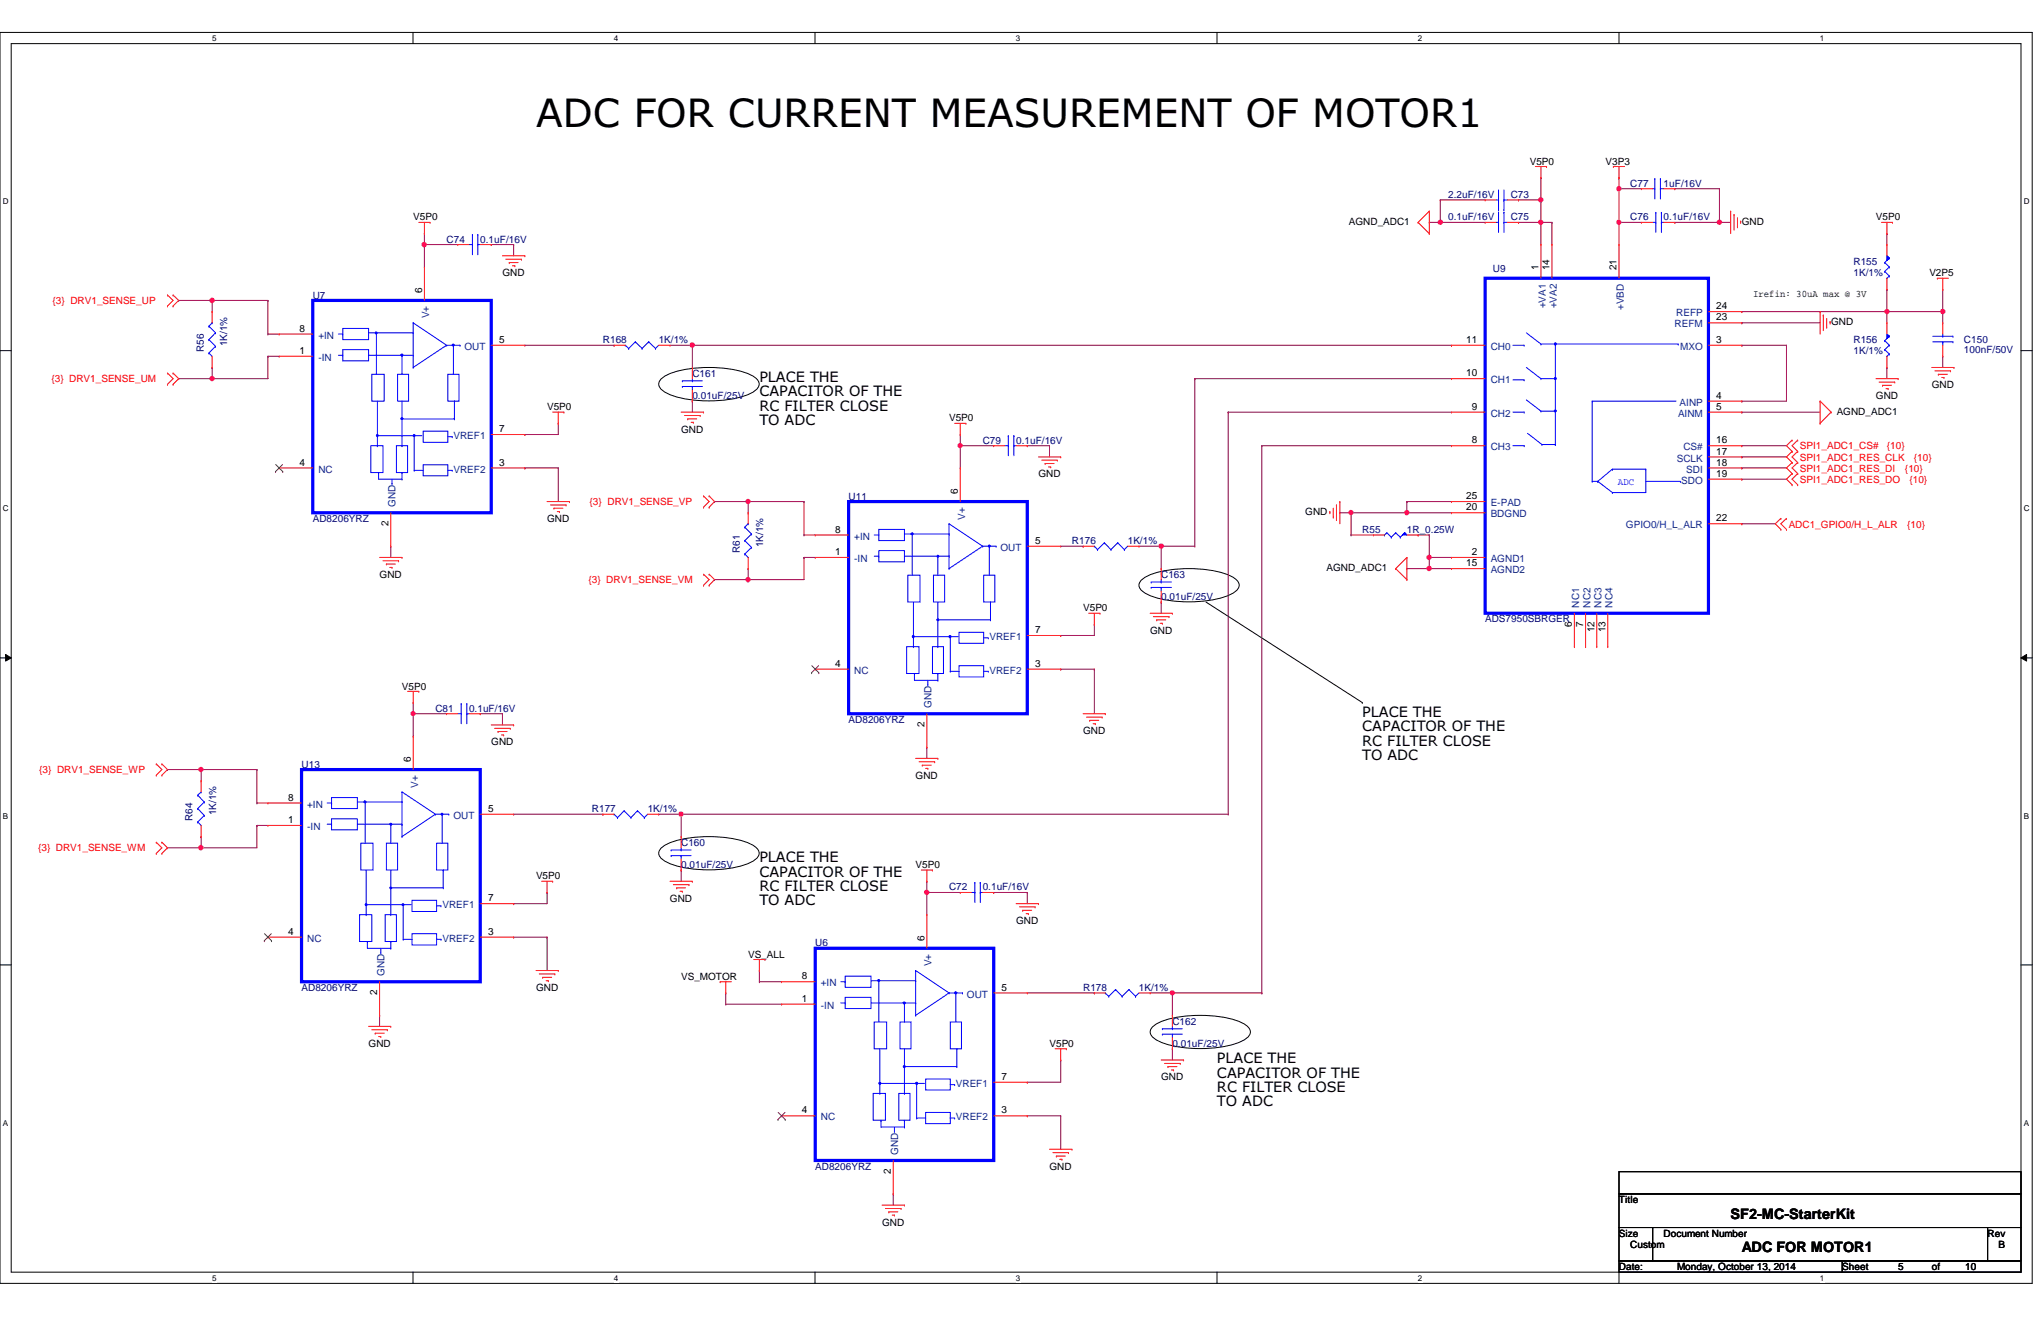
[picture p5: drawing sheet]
<svg xmlns="http://www.w3.org/2000/svg" width="432mm" height="279mm" viewBox="0 0 432 279" stroke-linecap="round" stroke-linejoin="round" font-family="sans-serif">
<defs><g id="words">
<text font-size="8.3" x="113.4" y="27">ADC FOR CURRENT MEASUREMENT OF MOTOR1</text>
<g font-size="3">
<text x="160.7" y="80.8">PLACE THE</text>
<text x="160.7" y="83.8">CAPACITOR OF THE</text>
<text x="160.7" y="86.9">RC FILTER CLOSE</text>
<text x="160.7" y="89.9">TO ADC</text>
<text x="288.2" y="151.6">PLACE THE</text>
<text x="288.2" y="154.7">CAPACITOR OF THE</text>
<text x="288.2" y="157.7">RC FILTER CLOSE</text>
<text x="288.2" y="160.8">TO ADC</text>
<text x="160.7" y="182.4">PLACE THE</text>
<text x="160.7" y="185.4">CAPACITOR OF THE</text>
<text x="160.7" y="188.5">RC FILTER CLOSE</text>
<text x="160.7" y="191.5">TO ADC</text>
<text x="257.5" y="224.9">PLACE THE</text>
<text x="257.5" y="227.9">CAPACITOR OF THE</text>
<text x="257.5" y="231">RC FILTER CLOSE</text>
<text x="257.5" y="234">TO ADC</text>
<text x="366.1" y="257.7">SF2-MC-StarterKit</text>
<text x="368.5" y="264.8">ADC FOR MOTOR1</text>
</g>
<g font-size="2.1">
<text x="323.6" y="34.8">V5P0</text>
<text x="339.7" y="34.8">V3P3</text>
<text x="87.4" y="46.6">V5P0</text>
<text x="285.4" y="47.5">AGND_ADC1</text>
<text x="368.5" y="47.5">GND</text>
<text x="396.9" y="46.6">V5P0</text>
<text x="106.3" y="58.4">GND</text>
<text x="325.5" y="57.2" transform="rotate(-90 325.5 57.2)">1</text>
<text x="327.8" y="57.2" transform="rotate(-90 327.8 57.2)">14</text>
<text x="342" y="57.2" transform="rotate(-90 342 57.2)">21</text>
<text x="408.2" y="58.4">V2P5</text>
<text x="89.3" y="61.9" transform="rotate(-90 89.3 61.9)">6</text>
<text x="363.1" y="65.4">24</text>
<text x="370.9" y="62.9">Irefin: 30uA max @ 3V</text>
<text x="63.3" y="70.1">8</text>
<text x="363.1" y="67.8">23</text>
<text x="387.4" y="68.8">GND</text>
<text x="63.3" y="74.8">1</text>
<text x="105.6" y="72.5">5</text>
<text x="310.2" y="72.5">11</text>
<text x="363.1" y="72.5">3</text>
<text x="310.2" y="79.6">10</text>
<text x="408.7" y="82">GND</text>
<text x="115.7" y="86.8">V5P0</text>
<text x="200.8" y="89.1">V5P0</text>
<text x="311.4" y="86.7">9</text>
<text x="363.1" y="84.3">4</text>
<text x="363.1" y="86.7">5</text>
<text x="388.6" y="87.7">AGND_ADC1</text>
<text x="396.9" y="84.4">GND</text>
<text x="105.6" y="91.4">7</text>
<text x="144.1" y="91.5">GND</text>
<text x="311.4" y="93.8">8</text>
<text x="363.1" y="93.8">16</text>
<text x="63.3" y="98.5">4</text>
<text x="105.6" y="98.5">3</text>
<text x="219.7" y="100.9">GND</text>
<text x="363.1" y="96.1">17</text>
<text x="363.1" y="98.5">18</text>
<text x="363.1" y="100.8">19</text>
<text x="202.6" y="104.4" transform="rotate(-90 202.6 104.4)">6</text>
<text x="310.2" y="105.6">25</text>
<text x="310.2" y="107.9">20</text>
<text x="82.2" y="111.3" transform="rotate(-90 82.2 111.3)">2</text>
<text x="115.7" y="110.4">GND</text>
<text x="176.7" y="112.6">8</text>
<text x="276.1" y="109">GND</text>
<text x="363.1" y="110.3">22</text>
<text x="176.7" y="117.4">1</text>
<text x="219" y="115">5</text>
<text x="310.2" y="119.8">15</text>
<text x="311.4" y="117.4">2</text>
<text x="80.3" y="122.2">GND</text>
<text x="280.6" y="120.8">AGND_ADC1</text>
<text x="229.2" y="129.3">V5P0</text>
<text x="219" y="133.9">7</text>
<text x="243.3" y="134">GND</text>
<text x="332.6" y="132.5" transform="rotate(-90 332.6 132.5)">6</text>
<text x="334.9" y="132.5" transform="rotate(-90 334.9 132.5)">7</text>
<text x="337.3" y="133.7" transform="rotate(-90 337.3 133.7)">12</text>
<text x="339.6" y="133.7" transform="rotate(-90 339.6 133.7)">13</text>
<text x="176.7" y="141">4</text>
<text x="219" y="141">3</text>
<text x="85" y="145.8">V5P0</text>
<text x="195.6" y="153.8" transform="rotate(-90 195.6 153.8)">2</text>
<text x="229.2" y="155.3">GND</text>
<text x="86.9" y="161.1" transform="rotate(-90 86.9 161.1)">6</text>
<text x="103.9" y="157.6">GND</text>
<text x="193.7" y="164.7">GND</text>
<text x="61" y="169.3">8</text>
<text x="103.3" y="171.7">5</text>
<text x="61" y="174.1">1</text>
<text x="113.4" y="186">V5P0</text>
<text x="193.7" y="183.6">V5P0</text>
<text x="103.3" y="190.6">7</text>
<text x="141.7" y="190.7">GND</text>
<text x="61" y="197.7">4</text>
<text x="103.3" y="197.7">3</text>
<text x="215" y="195.4">GND</text>
<text x="158.3" y="202.5">VS_ALL</text>
<text x="195.6" y="198.9" transform="rotate(-90 195.6 198.9)">6</text>
<text x="113.4" y="209.6">GND</text>
<text x="144.1" y="207.2">VS_MOTOR</text>
<text x="169.6" y="207.1">8</text>
<text x="211.9" y="209.5">5</text>
<text x="79.8" y="210.5" transform="rotate(-90 79.8 210.5)">2</text>
<text x="169.6" y="211.9">1</text>
<text x="78" y="221.4">GND</text>
<text x="222" y="221.4">V5P0</text>
<text x="211.9" y="228.4">7</text>
<text x="245.7" y="228.5">GND</text>
<text x="169.6" y="235.5">4</text>
<text x="211.9" y="235.5">3</text>
<text x="188.5" y="248.3" transform="rotate(-90 188.5 248.3)">2</text>
<text x="222" y="247.4">GND</text>
<text x="342.5" y="254.5">Title</text>
<text x="186.6" y="259.2">GND</text>
<text x="342.5" y="261.6">Size</text>
<text x="344.9" y="263.9">Custom</text>
<text x="352" y="261.6">Document Number</text>
<text x="420.5" y="261.6">Rev</text>
<text x="422.8" y="263.9">B</text>
<text x="342.5" y="268.6">Date:</text>
<text x="354.8" y="268.6">Monday, October 13, 2014</text>
<text x="389.8" y="268.6">Sheet</text>
<text x="401.6" y="268.6">5</text>
<text x="408.7" y="268.6">of</text>
<text x="415.8" y="268.6">10</text>
</g>
<g font-size="2.1" fill="#000080">
<text x="306.4" y="41.9">2.2uF/16V</text>
<text x="319.6" y="41.9">C73</text>
<text x="344.9" y="39.5">C77</text>
<text x="352" y="39.5">1uF/16V</text>
<text x="306.4" y="46.6">0.1uF/16V</text>
<text x="319.6" y="46.6">C75</text>
<text x="344.9" y="46.6">C76</text>
<text x="352" y="46.6">0.1uF/16V</text>
<text x="94.5" y="51.4">C74</text>
<text x="101.6" y="51.4">0.1uF/16V</text>
<text x="315.8" y="57.5">U9</text>
<text x="392.1" y="56">R155</text>
<text x="392.1" y="58.4">1K/1%</text>
<text x="66.2" y="63.2">U7</text>
<text x="43.1" y="74.4" transform="rotate(-90 43.1 74.4)">R56</text>
<text x="48" y="73.2" transform="rotate(-90 48 73.2)">1K/1%</text>
<text x="127.6" y="72.6">R168</text>
<text x="139.4" y="72.6">1K/1%</text>
<text x="392.1" y="72.6">R156</text>
<text x="392.1" y="75">1K/1%</text>
<text x="415.5" y="72.6">C150</text>
<text x="415.5" y="74.7">100nF/50V</text>
<text x="146.5" y="79.7">C161</text>
<text x="146.5" y="84.4">0.01uF/25V</text>
<text x="207.9" y="93.9">C79</text>
<text x="215" y="93.9">0.1uF/16V</text>
<text x="179.5" y="105.7">U11</text>
<text x="66.2" y="110.4">AD8206YRZ</text>
<text x="288.2" y="112.7">R55</text>
<text x="297.6" y="112.7">1R_0.25W</text>
<text x="156.5" y="116.9" transform="rotate(-90 156.5 116.9)">R61</text>
<text x="161.5" y="115.8" transform="rotate(-90 161.5 115.8)">1K/1%</text>
<text x="226.8" y="115.1">R176</text>
<text x="238.6" y="115.1">1K/1%</text>
<text x="245.7" y="122.2">C163</text>
<text x="245.7" y="126.9">0.01uF/25V</text>
<text x="314.2" y="131.7">ADS7950SBRGER</text>
<text x="92.1" y="150.5">C81</text>
<text x="99.2" y="150.5">0.1uF/16V</text>
<text x="179.5" y="152.9">AD8206YRZ</text>
<text x="63.8" y="162.3">U13</text>
<text x="40.7" y="173.7" transform="rotate(-90 40.7 173.7)">R64</text>
<text x="45.7" y="172.5" transform="rotate(-90 45.7 172.5)">1K/1%</text>
<text x="125.2" y="171.8">R177</text>
<text x="137" y="171.8">1K/1%</text>
<text x="144.1" y="178.9">C160</text>
<text x="144.1" y="183.6">0.01uF/25V</text>
<text x="200.8" y="188.3">C72</text>
<text x="207.9" y="188.3">0.1uF/16V</text>
<text x="172.5" y="200.2">U6</text>
<text x="63.8" y="209.6">AD8206YRZ</text>
<text x="229.2" y="209.6">R178</text>
<text x="241" y="209.6">1K/1%</text>
<text x="248" y="216.7">C162</text>
<text x="248" y="221.4">0.01uF/25V</text>
<text x="172.5" y="247.4">AD8206YRZ</text>
</g>
<g font-size="2.1" fill="#f00">
<text x="11.1" y="64.3">{3} DRV1_SENSE_UP</text>
<text x="10.9" y="80.9">{3} DRV1_SENSE_UM</text>
<text x="380.8" y="95">SPI1_ADC1_CS#</text>
<text x="399.2" y="95">{10}</text>
<text x="380.8" y="97.4">SPI1_ADC1_RES_CLK</text>
<text x="380.8" y="99.8">SPI1_ADC1_RES_DI</text>
<text x="403" y="99.8">{10}</text>
<text x="404.9" y="97.4">{10}</text>
<text x="124.7" y="106.8">{3} DRV1_SENSE_VP</text>
<text x="380.8" y="102.1">SPI1_ADC1_RES_DO</text>
<text x="403.9" y="102.1">{10}</text>
<text x="378.4" y="111.6">ADC1_GPIO0/H_L_ALR</text>
<text x="403.5" y="111.6">{10}</text>
<text x="124.5" y="123.4">{3} DRV1_SENSE_VM</text>
<text x="8.3" y="163.5">{3} DRV1_SENSE_WP</text>
<text x="8" y="180.1">{3} DRV1_SENSE_WM</text>
</g>
<g font-size="2.1" fill="#004080">
<text x="327" y="65.2" transform="rotate(-90 327 65.2)">+VA1</text>
<text x="329.4" y="65.2" transform="rotate(-90 329.4 65.2)">+VA2</text>
<text x="343.5" y="65.6" transform="rotate(-90 343.5 65.6)">+VBD</text>
<text x="67.4" y="71.6">+IN</text>
<text x="90.8" y="67.4" transform="rotate(-90 90.8 67.4)">V+</text>
<text x="354.3" y="69.3">REFM</text>
<text x="354.6" y="66.9">REFP</text>
<text x="67.4" y="76.3">-IN</text>
<text x="98.3" y="74">OUT</text>
<text x="315.4" y="74">CH0</text>
<text x="355.5" y="74">MXO</text>
<text x="315.4" y="81.1">CH1</text>
<text x="315.4" y="88.1">CH2</text>
<text x="355" y="88.1">AINM</text>
<text x="355.3" y="85.8">AINP</text>
<text x="95.9" y="92.9">VREF1</text>
<text x="315.4" y="95.2">CH3</text>
<text x="356.2" y="95.2">CS#</text>
<text x="67.4" y="99.9">NC</text>
<text x="95.9" y="99.9">VREF2</text>
<text x="354.8" y="97.6">SCLK</text>
<text x="356.7" y="99.9">SDI</text>
<text x="83.7" y="107.3" transform="rotate(-90 83.7 107.3)">GND</text>
<text x="315.4" y="107.1">E-PAD</text>
<text x="355.7" y="102.3">SDO</text>
<text x="204.2" y="109.9" transform="rotate(-90 204.2 109.9)">V+</text>
<text x="315.4" y="109.4">BDGND</text>
<text x="344" y="111.8">GPIO0/H_L_ALR</text>
<text x="180.7" y="114.1">+IN</text>
<text x="180.7" y="118.9">-IN</text>
<text x="211.7" y="116.5">OUT</text>
<text x="315.4" y="118.9">AGND1</text>
<text x="315.4" y="121.2">AGND2</text>
<text x="334.1" y="128.5" transform="rotate(-90 334.1 128.5)">NC1</text>
<text x="336.5" y="128.5" transform="rotate(-90 336.5 128.5)">NC2</text>
<text x="338.8" y="128.5" transform="rotate(-90 338.8 128.5)">NC3</text>
<text x="341.2" y="128.5" transform="rotate(-90 341.2 128.5)">NC4</text>
<text x="209.3" y="135.4">VREF1</text>
<text x="180.7" y="142.5">NC</text>
<text x="209.3" y="142.5">VREF2</text>
<text x="197.1" y="149.8" transform="rotate(-90 197.1 149.8)">GND</text>
<text x="88.4" y="166.6" transform="rotate(-90 88.4 166.6)">V+</text>
<text x="65" y="170.8">+IN</text>
<text x="95.9" y="173.2">OUT</text>
<text x="65" y="175.6">-IN</text>
<text x="93.6" y="192.1">VREF1</text>
<text x="65" y="199.2">NC</text>
<text x="93.6" y="199.2">VREF2</text>
<text x="81.3" y="206.5" transform="rotate(-90 81.3 206.5)">GND</text>
<text x="173.7" y="208.6">+IN</text>
<text x="197.1" y="204.4" transform="rotate(-90 197.1 204.4)">V+</text>
<text x="173.7" y="213.4">-IN</text>
<text x="204.6" y="211">OUT</text>
<text x="202.2" y="229.9">VREF1</text>
<text x="173.7" y="237">NC</text>
<text x="202.2" y="237">VREF2</text>
<text x="190" y="244.3" transform="rotate(-90 190 244.3)">GND</text>
</g>
<text font-size="2.1" fill="#00f" x="342.3" y="102.5">ADC</text>
<g font-size="1.7">
<text x="44.9" y="8.6">5</text>
<text x="129.9" y="8.6">4</text>
<text x="214.9" y="8.6">3</text>
<text x="300" y="8.6">2</text>
<text x="385" y="8.6">1</text>
<text x=".6" y="43.2">D</text>
<text x="428.2" y="43.2">D</text>
<text x=".6" y="108.2">C</text>
<text x="428.2" y="108.2">C</text>
<text x=".6" y="173.1">B</text>
<text x="428.2" y="173.1">B</text>
<text x=".6" y="238.1">A</text>
<text x="428.2" y="238.1">A</text>
<text x="44.9" y="270.8">5</text>
<text x="129.9" y="270.8">4</text>
<text x="214.9" y="270.8">3</text>
<text x="300" y="270.8">2</text>
<text x="385" y="270.8">1</text>
</g>
</g></defs>
<path d="M0 6.9h429.9v264.5h-429.9zM2.4 9.2h425.2v259.9h-425.2z" fill="none" stroke="#000" stroke-width=".21"/>
<g fill="#fff">
<path d="M44.9 7.1h.9v1.9h-.9z"/>
<path d="M44.9 269.3h.9v1.9h-.9z"/>
</g>
<path d="M87.4 6.9v2.3M87.4 269.1v2.3" fill="none" stroke="#000" stroke-width=".21"/>
<g fill="#fff">
<path d="M129.9 7.1h.9v1.9h-.9z"/>
<path d="M129.9 269.3h.9v1.9h-.9z"/>
</g>
<path d="M172.4 6.9v2.3M172.4 269.1v2.3" fill="none" stroke="#000" stroke-width=".21"/>
<g fill="#fff">
<path d="M214.9 7.1h1v1.9h-1z"/>
<path d="M214.9 269.3h1v1.9h-1z"/>
</g>
<path d="M257.5 6.9v2.3M257.5 269.1v2.3" fill="none" stroke="#000" stroke-width=".21"/>
<g fill="#fff">
<path d="M300 7.1h.9v1.9h-.9z"/>
<path d="M300 269.3h.9v1.9h-.9z"/>
</g>
<path d="M342.5 6.9v2.3M342.5 269.1v2.3" fill="none" stroke="#000" stroke-width=".21"/>
<g fill="#fff">
<path d="M385 7.1h1v1.9h-1z"/>
<path d="M385 269.3h1v1.9h-1z"/>
<path d="M.6 41.7h1.2v1.9h-1.2z"/>
<path d="M428.2 41.7h1.2v1.9h-1.2z"/>
<path d="M.6 106.6h1.2v1.9h-1.2z"/>
<path d="M428.2 106.6h1.2v1.9h-1.2z"/>
</g>
<path d="M0 74.2h2.4M427.6 74.2h2.3" fill="none" stroke="#000" stroke-width=".21"/>
<g fill="#fff">
<path d="M.6 171.6h1.1v1.9h-1.1z"/>
<path d="M428.2 171.6h1.1v1.9h-1.1z"/>
</g>
<path d="M0 139.1h2.4M1.2 138.4l1.2 .7-1.2 .7zM427.6 139.1l1.2-.7v1.4zM427.6 139.1h2.3" fill="none" stroke="#000" stroke-width=".21"/>
<path d="M1.2 138.4l1.2 .7-1.2 .7zM427.6 139.1l1.2-.7v1.4z" fill="#000"/>
<g fill="#fff">
<path d="M.6 236.6h1.1v1.9h-1.1z"/>
<path d="M428.2 236.6h1.1v1.9h-1.1z"/>
</g>
<path d="M139.8 80.2a10.4 10.4 0 0 1 5.7-2.2 25.6 25.6 0 0 1 13.4 1.3 2.17 2.17 0 0 1 1.6 2.5 6.9 6.9 0 0 1-4.7 2.4 26.1 26.1 0 0 1-14.7-1 2.18 2.18 0 0 1-1.6-2.5zM241.4 122.8a10.4 10.4 0 0 1 5.7-2.2 25.5 25.5 0 0 1 13.4 1.3 2.16 2.16 0 0 1 1.6 2.4 7 7 0 0 1-4.8 2.4 26.1 26.1 0 0 1-14.6-1 2.16 2.16 0 0 1-1.6-2.4zM255.1 127.3l33.1 21.3M288.2 148.6h.1M139.8 179.4a10.4 10.4 0 0 1 5.7-2.1 25.6 25.6 0 0 1 13.4 1.3 2.16 2.16 0 0 1 1.6 2.4 7 7 0 0 1-4.7 2.4 26.2 26.2 0 0 1-14.7-1 2.16 2.16 0 0 1-1.6-2.5zM0 204.1h2.4M243.8 217.3a10.4 10.4 0 0 1 5.7-2.2 25.5 25.5 0 0 1 13.3 1.3 2.16 2.16 0 0 1 1.6 2.4 7 7 0 0 1-4.7 2.4 26.1 26.1 0 0 1-14.7-1 2.16 2.16 0 0 1-1.6-2.5zM427.6 204.1h2.3" fill="none" stroke="#000" stroke-width=".21"/>
<path d="M196.1 188.8h.1M196.1 188.8v4.7" fill="none" stroke="#800040" stroke-width=".21"/>
<circle cx="196" cy="188.7" r=".46" fill="#f0f"/>
<circle cx="196" cy="188.7" r=".46" fill="none" stroke="#f0f" stroke-width=".21"/>
<g fill="none" stroke="#800040" stroke-width=".21">
<path d="M44.9 63.5h.1M44.9 63.5h11.8M196.1 188.8h.1M196.1 186.4h.1M196.1 188.8h7.1M196.1 186.4v2.4M210.2 188.8h.1M210.2 188.8h7.1M217.3 188.8h.1M217.3 188.8v2.3M217.3 228.9h.1M217.3 236h.1"/>
<path d="M217.3 228.9h7.1M217.3 236h7.1M224.4 236h.1M224.4 236v7.1M189 252.5h.1M189 252.5v2.4"/>
</g>
<circle cx="44.9" cy="63.5" r=".47" fill="#f0f"/>
<circle cx="44.9" cy="63.5" r=".47" fill="none" stroke="#f0f" stroke-width=".21"/>
<path d="M44.9 80.1h.1M44.9 80.1h11.8" fill="none" stroke="#800040" stroke-width=".21"/>
<circle cx="44.9" cy="80.1" r=".46" fill="#f0f"/>
<circle cx="44.9" cy="80.1" r=".46" fill="none" stroke="#f0f" stroke-width=".21"/>
<path d="M89.8 51.7h.1M89.8 51.7v4.8" fill="none" stroke="#800040" stroke-width=".21"/>
<circle cx="89.7" cy="51.7" r=".47" fill="#f0f"/>
<circle cx="89.7" cy="51.7" r=".47" fill="none" stroke="#f0f" stroke-width=".21"/>
<g fill="none" stroke="#800040" stroke-width=".21">
<path d="M89.8 51.7h.1M89.8 49.4h.1M89.8 51.7h7.1M89.8 49.4v2.3M103.9 51.7h.1M103.9 51.7h4.8M108.7 51.7h.1M108.7 51.7v2.4M37.8 63.5h.1M37.8 63.5h7.1M44.9 63.5h.1M44.9 77.7h.1"/>
<path d="M44.9 63.5v2.4M44.9 77.7v2.4h-7.1M56.7 75.4h.1M56.7 63.5h.1M56.7 70.7h.1M56.7 63.5v7.2M56.7 75.4v4.7M56.7 75.4h2.4M56.7 70.7h2.4M111 73h18.9M129.9 73h.1M37.8 80.1h.1"/>
<path d="M111 91.9h.1M111 99h.1M111 99h7.1M118.1 99h.1M118.1 89.5h.1M118.1 89.5v2.4h-7.1M118.1 99v7.1M82.7 115.5h.1M82.7 115.5v2.4M158.3 106.1h.1M158.3 106.1h11.8"/>
</g>
<circle cx="158.3" cy="106.1" r=".45" fill="#f0f"/>
<circle cx="158.3" cy="106.1" r=".45" fill="none" stroke="#f0f" stroke-width=".21"/>
<path d="M158.3 122.6h.1M158.3 122.6h11.8" fill="none" stroke="#800040" stroke-width=".21"/>
<circle cx="158.2" cy="122.6" r=".46" fill="#f0f"/>
<circle cx="158.2" cy="122.6" r=".46" fill="none" stroke="#f0f" stroke-width=".21"/>
<path d="M203.2 94.3h.1M203.2 91.9h.1M203.2 91.9v7.1M203.2 94.3h7" fill="none" stroke="#800040" stroke-width=".21"/>
<circle cx="203.1" cy="94.2" r=".45" fill="#f0f"/>
<circle cx="203.1" cy="94.2" r=".45" fill="none" stroke="#f0f" stroke-width=".21"/>
<g fill="none" stroke="#800040" stroke-width=".21">
<path d="M217.3 94.3h.1M217.3 94.3h4.7M222 94.3h.1M222 94.3v2.3M151.2 106.1h.1M151.2 106.1h7.1M158.3 106.1h.1M158.3 106.1v2.4M170.1 117.9h.1M170.1 106.1h.1M170.1 113.2h.1M170.1 106.1v7.1"/>
<path d="M170.1 117.9v4.7M170.1 117.9h2.4M170.1 113.2h2.4M151.2 122.6h.1M158.3 120.3h.1M158.3 120.3v2.3h-7.1M224.4 134.4h.1M231.5 132.1h.1M231.5 132.1v2.3h-7.1M196.1 158h.1M196.1 158v2.4M224.4 141.5h.1"/>
<path d="M224.4 141.5h7.1M231.5 141.5h.1M231.5 141.5v9.5M42.5 162.8h.1M42.5 179.3h.1M42.5 162.8h11.9M42.5 179.3h11.9"/>
</g>
<circle cx="42.5" cy="179.3" r=".47" fill="#f0f"/>
<circle cx="42.5" cy="179.3" r=".47" fill="none" stroke="#f0f" stroke-width=".21"/>
<path d="M87.4 151h.1M87.4 151v4.7" fill="none" stroke="#800040" stroke-width=".21"/>
<circle cx="87.4" cy="150.9" r=".45" fill="#f0f"/>
<circle cx="87.4" cy="150.9" r=".45" fill="none" stroke="#f0f" stroke-width=".21"/>
<g fill="none" stroke="#800040" stroke-width=".21">
<path d="M87.4 151h.1M87.4 148.6h.1M87.4 151h7.1M87.4 148.6v2.4M101.6 151h.1M101.6 151h4.7M106.3 151h.1M106.3 151v2.3M35.4 162.8h.1M35.4 162.8h7.1M42.5 162.8h.1M42.5 162.8v2.3"/>
<path d="M54.4 174.6h.1M54.4 162.8h.1M54.4 169.8h.1M54.4 162.8v7M54.4 174.6v4.7M54.4 174.6h2.3M54.4 169.8h2.3M108.7 191.1h.1M108.7 198.2h.1M108.7 191.1h7M108.7 198.2h7M115.7 198.2h.1"/>
<path d="M115.7 198.2v7.1M80.3 214.8h.1M80.3 214.8v2.3"/>
</g>
<circle cx="42.5" cy="162.7" r=".46" fill="#f0f"/>
<circle cx="42.5" cy="162.7" r=".46" fill="none" stroke="#f0f" stroke-width=".21"/>
<g fill="none" stroke="#800040" stroke-width=".21">
<path d="M368.5 68.3h.1M368.5 73h.1M368.5 68.3h16.6M368.5 73h9.5M378 73h.1M378 73v11.8h-9.5M252.8 80.1h.1M252.8 80.1h54.3M252.8 80.1v35.4M259.8 87.2h.1M259.8 87.2h47.3M259.8 87.2v85"/>
<path d="M368.5 84.8h.1M368.5 87.2h.1M368.5 94.3h.1M368.5 96.6h.1M368.5 99h.1M368.5 87.2h16.6M368.5 94.3h9.5M368.5 96.6h9.5M368.5 99h9.5M224.4 115.5h4.8M229.2 115.5h.1M300 113.2h.1"/>
<path d="M300 113.2h2.4M302.4 117.9h.1M302.4 117.9v2.4M368.5 101.3h.1M368.5 101.3h9.5M302.4 120.3h.1M302.4 120.3h4.7M35.4 179.3h.1M42.5 177h.1M42.5 177v2.3h-7.1M108.7 172.2h18.9M127.6 172.2h.1"/>
<path d="M115.7 188.8h.1M115.7 188.8v2.3M153.5 210h.1M153.5 212.4h.1M153.5 210v2.4M153.5 212.4h11.9M160.7 207.6h.1M160.7 205.3h.1M160.7 207.6h4.7M160.7 205.3v2.3M217.3 210h14.2M231.5 210h.1"/>
</g>
<circle cx="302.3" cy="117.9" r=".46" fill="#f0f"/>
<circle cx="302.3" cy="117.9" r=".46" fill="none" stroke="#f0f" stroke-width=".21"/>
<g fill="none" stroke="#800040" stroke-width=".21">
<path d="M321.3 42.3h.1M321.3 42.3h4.7M326 47h.1M326 47v4.7M326 47h2.3M328.3 47h.1M328.3 47v4.7M285.8 113.2h.1M285.8 108.5h.1M285.8 113.2h4.8M285.8 108.5v4.7M285.8 108.5h11.8"/>
<path d="M302.4 117.9h.1M302.4 113.2h.1M302.4 117.9h4.7M302.4 113.2v4.7"/>
</g>
<circle cx="326" cy="42.3" r=".46" fill="#f0f"/>
<circle cx="326" cy="42.3" r=".46" fill="none" stroke="#f0f" stroke-width=".21"/>
<path d="M304.7 47h.1M304.7 47h9.5" fill="none" stroke="#800040" stroke-width=".21"/>
<circle cx="304.7" cy="47" r=".46" fill="#f0f"/>
<circle cx="304.7" cy="47" r=".46" fill="none" stroke="#f0f" stroke-width=".21"/>
<path d="M304.7 42.3h.1M304.7 42.3v4.7M304.7 42.3h9.5M321.3 47h.1M321.3 47h4.7" fill="none" stroke="#800040" stroke-width=".21"/>
<circle cx="326" cy="47" r=".46" fill="#f0f"/>
<circle cx="326" cy="47" r=".46" fill="none" stroke="#f0f" stroke-width=".21"/>
<path d="M326 37.6h.1M326 37.6v9.4M342.5 39.9h.1M342.5 39.9h4.8M363.8 39.9h.1M363.8 39.9v7.1h-9.5M302.4 47h.1M302.4 47h2.3M326 42.3h.1M342.5 47h.1M342.5 47v4.7M354.3 47h.1" fill="none" stroke="#800040" stroke-width=".21"/>
<circle cx="363.8" cy="47" r=".46" fill="#f0f"/>
<circle cx="363.8" cy="47" r=".46" fill="none" stroke="#f0f" stroke-width=".21"/>
<path d="M342.5 39.9h.1M342.5 39.9v7.1M354.3 39.9h.1M354.3 39.9h9.5M342.5 47h.1M342.5 47h4.8M363.8 47h.1M363.8 47h2.3" fill="none" stroke="#800040" stroke-width=".21"/>
<circle cx="342.5" cy="47" r=".45" fill="#f0f"/>
<circle cx="342.5" cy="47" r=".45" fill="none" stroke="#f0f" stroke-width=".21"/>
<circle cx="342.5" cy="39.9" r=".46" fill="#f0f"/>
<circle cx="342.5" cy="39.9" r=".46" fill="none" stroke="#f0f" stroke-width=".21"/>
<path d="M342.5 37.6h.1M342.5 37.6v2.3M267 94.3h.1M267 94.3v115.7M267 94.3h40.1M297.6 120.3h.1M297.6 120.3h4.8M267 210h.1" fill="none" stroke="#800040" stroke-width=".21"/>
<circle cx="302.3" cy="120.2" r=".47" fill="#f0f"/>
<circle cx="302.3" cy="120.2" r=".47" fill="none" stroke="#f0f" stroke-width=".21"/>
<path d="M368.5 65.9h.1M368.5 65.9h30.7" fill="none" stroke="#800040" stroke-width=".21"/>
<circle cx="399.2" cy="65.9" r=".46" fill="#f0f"/>
<circle cx="399.2" cy="65.9" r=".46" fill="none" stroke="#f0f" stroke-width=".21"/>
<path d="M399.2 61.2h.1M399.2 65.9h.1M399.2 61.2v7.1M411 61.2h.1M411 61.2v4.7h-11.8" fill="none" stroke="#800040" stroke-width=".21"/>
<circle cx="411" cy="65.9" r=".46" fill="#f0f"/>
<circle cx="411" cy="65.9" r=".46" fill="none" stroke="#f0f" stroke-width=".21"/>
<path d="M399.2 49.4h.1M399.2 49.4v2.3M411 65.9h.1M411 75.4h.1M411 65.9v2.4M411 75.4v2.3M297.6 106.1h.1M297.6 106.1h9.5M297.6 106.1v2.4M224.4 224.2h.1M224.4 224.2v4.7" fill="none" stroke="#800040" stroke-width=".21"/>
<circle cx="297.6" cy="108.4" r=".46" fill="#f0f"/>
<circle cx="297.6" cy="108.4" r=".46" fill="none" stroke="#f0f" stroke-width=".21"/>
<path d="M399.2 77.7h.1M399.2 77.7v2.4M283.5 108.5h.1M283.5 108.5h2.3M297.6 108.5h.1M297.6 108.5h9.5M368.5 110.8h.1M368.5 110.8h7.1" fill="none" stroke="#800040" stroke-width=".21"/>
<circle cx="285.8" cy="108.4" r=".46" fill="#f0f"/>
<circle cx="285.8" cy="108.4" r=".46" fill="none" stroke="#f0f" stroke-width=".21"/>
<path d="M139.4 172.2h120.4M144.1 172.2h.1M144.1 172.2v4.8M259.8 172.2h.1" fill="none" stroke="#800040" stroke-width=".21"/>
<circle cx="144.1" cy="172.2" r=".45" fill="#f0f"/>
<circle cx="144.1" cy="172.2" r=".45" fill="none" stroke="#f0f" stroke-width=".21"/>
<path d="M141.7 73h165.4M146.5 73h.1M146.5 73v4.7M307.1 73h.1M146.5 84.8h.1M146.5 84.8v2.4M144.1 184h.1M144.1 184v2.4" fill="none" stroke="#800040" stroke-width=".21"/>
<circle cx="146.4" cy="73" r=".46" fill="#f0f"/>
<circle cx="146.4" cy="73" r=".46" fill="none" stroke="#f0f" stroke-width=".21"/>
<path d="M243.3 210h4.7M248 210h.1" fill="none" stroke="#800040" stroke-width=".21"/>
<circle cx="248" cy="210" r=".45" fill="#f0f"/>
<circle cx="248" cy="210" r=".45" fill="none" stroke="#f0f" stroke-width=".21"/>
<path d="M241 115.5h4.7M245.7 115.5h.1M248 210h.1M248 210v4.8M248 210h19M267 210h.1M248 221.8h.1M248 221.8v2.4" fill="none" stroke="#800040" stroke-width=".21"/>
<circle cx="245.7" cy="115.5" r=".46" fill="#f0f"/>
<circle cx="245.7" cy="115.5" r=".46" fill="none" stroke="#f0f" stroke-width=".21"/>
<path d="M245.7 115.5h.1M245.7 115.5v4.8M245.7 115.5h7.1M252.8 115.5h.1M245.7 127.3h.1M245.7 127.3v2.4" fill="none" stroke="#800040" stroke-width=".21"/>
<g fill="none" stroke="#f00" stroke-width=".21">
<path d="M324.8 35.2h2.4M326 37.6h.1M326 35.2v2.4M327.2 35.2h.1M341.3 35.2h.1M341.3 35.2h2.4M342.5 37.6h.1M342.5 35.2v2.4M88.6 47h2.4M89.8 49.4h.1M89.8 47v2.4M91 47h.1"/>
<path d="M106.3 54.1h4.7M107 54.8h3.3M107.7 55.5h.1M107.7 55.5h1.9M108.4 56.2h.5M108.9 56.2h.1M110.3 54.8h.1M111 54.1h.1M300 47h.1M300 47l2.4 2.4M302.4 49.4h.1M302.4 44.7h.1"/>
<path d="M302.4 44.7v4.7M302.4 44.7l-2.4 2.3M366.1 44.7h.1M366.1 44.7v4.7M366.9 45.4h.1M366.9 45.4v3.3M367.6 48h.1M367.6 46.1v1.9M368.3 46.8h.1M368.3 46.8v.4M398.1 47h2.3M399.2 49.4h.1"/>
<path d="M399.2 47v2.4M400.4 47h.1M409.9 58.8h.1M409.9 58.8h2.3M411 58.8v2.4M35.4 64.7h.1M35.4 62.4h.1M35.4 78.9h.1M35.4 62.4l1.2 1.1-1.2 1.2M35.4 78.9l1.2 1.2-1.2 1.2M36.6 62.4h.1M36.6 64.7h.1"/>
<path d="M36.6 78.9h.1M36.6 62.4l1.2 1.1-1.2 1.2M36.6 78.9l1.2 1.2-1.2 1.2M385.1 65.9h.1M385.1 65.9v4.8M385.7 66.6h.1M385.7 66.6v3.3M386.5 69.2h.1M386.5 67.4v1.8M387.2 68h.1M387.2 68v.5M408.7 77.7h4.7"/>
<path d="M409.4 78.4h3.3M410.1 79.2h.1M410.1 79.2h1.9M410.8 79.8h.5M411 61.2h.1M411.3 79.8h.1M412.7 78.4h.1M413.4 77.7h.1M35.4 81.3h.1M36.6 81.3h.1M116.9 87.2h2.4M118.1 89.5h.1"/>
<path d="M118.1 87.2v2.3M119.3 87.2h.1M144.1 87.2h4.7M144.8 87.9h3.3M145.5 88.6h.1M145.5 88.6h1.9M146.2 89.3h.5M146.7 89.3h.1M148.1 87.9h.1M148.8 87.2h.1M202 89.5h2.3M203.2 91.9h.1"/>
<path d="M203.2 89.5v2.4M204.3 89.5h.1M219.7 96.6h4.7M220.4 97.3h3.3M221.1 98h.1M221.1 98h1.9M221.8 98.8h.5M222.3 98.8h.1M223.7 97.3h.1M224.4 96.6h.1M379.1 93.1h.1M379.1 95.5h.1"/>
<path d="M379.1 97.8h.1M379.1 93.1l-1.1 1.2 1.1 1.2M379.1 95.5l-1.1 1.1 1.1 1.2M379.1 97.8l-1.1 1.2 1.1 1.2M380.3 95.5h.1M380.3 93.1h.1M380.3 97.8h.1M380.3 93.1l-1.2 1.2 1.2 1.2M380.3 95.5l-1.2 1.1 1.2 1.2M380.3 97.8l-1.2 1.2 1.2 1.2M385.1 89.5h.1M385.1 84.8h.1"/>
<path d="M385.1 84.8v4.7M385.1 84.8l2.3 2.4M387.4 87.2h.1M387.4 87.2l-2.3 2.3M396.9 80.1h4.7M397.6 80.8h3.3M398.3 81.5h.1M398.3 81.5h1.9M399 82.2h.5M399.5 82.2h.1M400.9 80.8h.1M401.6 80.1h.1"/>
<path d="M80.3 117.9h4.7M81 118.6h3.3M81.7 119.3h.1M81.7 119.3h2M84.3 118.6h.1M85 117.9h.1M115.7 106.1h4.8M116.5 106.8h3.3M117.2 107.5h.1M117.2 107.5h1.9M117.9 108.2h.5M118.4 108.2h.1"/>
<path d="M119.8 106.8h.1M120.5 106.1h.1M148.8 107.3h.1M148.8 104.9h.1M148.8 104.9l1.2 1.2-1.2 1.2M150 104.9h.1M150 107.3h.1M150 104.9l1.2 1.2-1.2 1.2M229.2 115.5h.1M229.2 115.5h2.3M238.6 115.5h2.4M241 115.5h.1"/>
<path d="M281.3 108.2h.1M281.3 108.2v.5M282.1 109.4h.1M282.1 107.5v1.9M282.7 106.8h.1M282.7 106.8v3.3M283.5 106.1h.1M283.5 106.1v4.7M297.6 117.9h.1M297.6 117.9v4.7M297.6 117.9l-2.3 2.4M376.8 109.6h.1"/>
<path d="M376.8 112h.1M376.8 109.6l-1.2 1.2 1.2 1.2M378 112h.1M378 109.6h.1M378 109.6l-1.2 1.2 1.2 1.2M379.1 100.2h.1M379.1 102.5h.1M379.1 100.2l-1.1 1.1 1.1 1.2M380.3 100.2h.1M380.3 102.5h.1M380.3 100.2l-1.2 1.1 1.2 1.2M82.5 120h.4"/>
<path d="M82.9 120h.1M148.8 123.8h.1M148.8 121.5h.1M148.8 121.5l1.2 1.1-1.2 1.2M150 121.5h.1M150 123.8h.1M150 121.5l1.2 1.1-1.2 1.2M230.3 129.7h2.4M231.5 132.1h.1M231.5 129.7v2.4M232.7 129.7h.1M243.3 129.7h4.7"/>
<path d="M244 130.4h3.3M244.7 131.1h.1M244.7 131.1h1.9M245.4 131.8h.5M245.9 131.8h.1M247.3 130.4h.1M248 129.7h.1M295.3 120.3h.1M295.3 120.3l2.3 2.3M297.6 122.6h.1M86.2 146.2h2.4M87.4 148.6h.1"/>
<path d="M87.4 146.2v2.4M88.6 146.2h.1M103.9 153.3h4.8M104.6 154.1h3.3M105.4 154.7h.1M105.4 154.7h1.9M106.1 155.4h.5M106.6 155.4h.1M107.9 154.1h.1M108.7 153.3h.1M229.2 151h4.6M229.9 151.7h3.3"/>
<path d="M230.5 152.4h.1M230.5 152.4h2M231.3 153.1h.4M231.7 153.1h.1M233.2 151.7h.1M233.8 151h.1M33.1 164h.1M33.1 161.6h.1M33.1 178.1h.1M33.1 161.6l1.1 1.2-1.1 1.2M33.1 178.1l1.1 1.2-1.1 1.2M34.2 161.6h.1"/>
<path d="M34.2 164h.1M34.2 178.1h.1M34.2 161.6l1.2 1.2-1.2 1.2M34.2 178.1l1.2 1.2-1.2 1.2M193.7 160.4h4.7M194.4 161.1h3.3M195.1 161.8h.1M195.1 161.8h1.9M195.8 162.5h.5M196.3 162.5h.1M197.7 161.1h.1M198.4 160.4h.1"/>
<path d="M33.1 180.5h.1M34.2 180.5h.1M114.6 186.4h2.3M115.7 188.8h.1M115.7 186.4v2.4M116.9 186.4h.1M141.7 186.4h4.8M142.5 187.1h3.3M143.2 187.8h.1M143.2 187.8h1.8M143.8 188.5h.6M144.4 188.5h.1"/>
<path d="M145.8 187.1h.1M146.5 186.4h.1M194.9 184h2.4M196.1 186.4h.1M196.1 184v2.4M197.3 184h.1M215 191.1h4.7M215.7 191.8h3.3M216.4 192.5h.1M216.4 192.5h1.9M217.1 193.3h.5M217.6 193.3h.1"/>
<path d="M219 191.8h.1M219.7 191.1h.1M78 217.1h4.7M78.7 217.8h3.3M79.4 218.5h.1M79.4 218.5h1.9M80.1 219.2h.5M80.6 219.2h.1M82 217.8h.1M82.7 217.1h.1M113.4 205.3h4.7M114.1 206h3.3"/>
<path d="M114.8 206.7h.1M114.8 206.7h1.9M115.5 207.4h.5M116 207.4h.1M117.4 206h.1M118.1 205.3h.1M152.4 207.6h.1M152.4 207.6h2.3M153.5 210h.1M153.5 207.6v2.4M159.5 202.9h2.3M160.7 205.3h.1"/>
<path d="M160.7 202.9v2.4M161.8 202.9h.1M223.2 221.8h2.4M224.4 224.2h.1M224.4 221.8v2.4M225.6 221.8h.1M245.7 224.2h4.7M246.4 224.9h3.3M247.1 225.6h.1M247.1 225.6h1.9M247.8 226.3h.5M248.3 226.3h.1"/>
<path d="M249.7 224.9h.1M250.4 224.2h.1M186.6 254.9h4.7M187.3 255.6h3.3M188 256.3h.1M188 256.3h1.9M188.8 257h.4M189.2 257h.1M190.6 255.6h.1M191.3 254.9h.1M222 243.1h4.8M222.8 243.8h3.3"/>
<path d="M223.5 244.5h.1M223.5 244.5h1.9M224.2 245.2h.5M224.7 245.2h.1M226.1 243.8h.1M226.8 243.1h.1"/>
</g>
<path d="M342.5 247.8h85.1v4.7h-85.1zM342.5 252.5h85.1v7.1h-85.1zM342.5 259.6h7.1v7.1h-7.1zM349.6 259.6h70.9v7.1h-70.9zM420.5 259.6h7.1v7.1h-7.1zM342.5 266.7h47.3v2.4h-47.3zM389.8 266.7h37.8v2.4h-37.8z" fill="none" stroke="#000" stroke-width=".21"/>
<g fill="none" stroke="#00f" stroke-width=".21">
<path d="M398.7 72.1h.1M398.7 74h.1M398.7 72.1l1 .9M398.7 74l1 .9M399.2 75.4h.1M399.2 70.7l.5 .4M399.7 71.1h.1M399.7 73h.1M399.7 74.9h.1M399.7 71.1l-1 1M399.7 73l-1 1M399.7 74.9l-.5 .5"/>
<path d="M231.5 115.5h.1M231.5 115.5l.7 .7M232.2 116.2h.1M233.6 114.8h.1M233.6 114.8l1.4 1.4M233.6 114.8l-1.4 1.4M235 116.2h.1M236.5 114.8h.1M236.5 114.8l1.4 1.4M236.5 114.8l-1.5 1.4M237.9 116.2h.1M238.6 115.5l-.7 .7"/>
</g>
<path d="M399.2 70.7l.5 .4-.5 .5 .5-.5-.5 .5z" fill-rule="evenodd" fill="#00f"/>
<g fill="none" stroke="#00f" stroke-width=".21">
<path d="M399.2 70.7l.5 .4-.5 .5 .5-.5-.5 .5zM185.9 112h5.4v2.3h-5.4zM185.9 116.5h5.4v2.3h-5.4zM191.3 112.9h9.5M193 112.9h.1M193 112.9v8.8M198.4 117.6h.1M198.4 117.6v4.1M200.8 112.9h.1M200.8 110.8h.1M200.8 110.8l7.1 4.7M200.8 110.8v9.5"/>
<path d="M207.9 115.5h.1M207.9 115.5l-7.1 4.8M200.8 120.3h.1"/>
</g>
<path d="M399.2 68.3h.1M399.2 77.7h.1M399.2 68.3v2.4M399.2 75.4v2.3" fill="none" stroke="#f00" stroke-width=".21"/>
<path d="M179.5 106.1h37.8v44.9h-37.8z" fill="none" stroke="#00f" stroke-width=".68"/>
<path d="M192.8 112.7h.3v.3h-.3z" fill-rule="evenodd" fill="#00f"/>
<path d="M192.8 112.7h.3v.3h-.3z" fill="none" stroke="#00f" stroke-width=".21"/>
<path d="M198.3 117.5h.3v.3h-.3z" fill-rule="evenodd" fill="#00f"/>
<path d="M191.3 117.6h9.5M198.3 117.5h.3v.3h-.3zM200.8 117.6h.1M209.3 115.5h.1M209.3 115.5v6.2" fill="none" stroke="#00f" stroke-width=".21"/>
<path d="M209.1 115.3h.3v.4h-.3z" fill-rule="evenodd" fill="#00f"/>
<g fill="none" stroke="#00f" stroke-width=".21">
<path d="M209.1 115.3h.3v.4h-.3zM191.8 136.8h2.6v5.7h-2.6zM193.3 136.8h.1M193.3 134.7h.1M193.3 127.3v9.5M193.3 134.7h9.4M197.3 136.8h2.3v5.7h-2.3zM198.4 136.8h.1M198.4 127.3v9.5M201 134.7h.1M201 134.7v7.3M201 142h.1"/>
<path d="M201 142h1.9"/>
</g>
<path d="M200.8 134.5h.3v.3h-.3z" fill-rule="evenodd" fill="#00f"/>
<path d="M200.8 134.5h.3v.3h-.3z" fill="none" stroke="#00f" stroke-width=".21"/>
<path d="M193.1 134.5h.2v.3h-.2z" fill-rule="evenodd" fill="#00f"/>
<path d="M193.1 134.5h.2v.3h-.2zM198.4 131.1h11.1M209.5 131.1h.1M209.5 127.3h.1M209.5 127.3v3.8" fill="none" stroke="#00f" stroke-width=".21"/>
<path d="M198.3 131h.3v.2h-.3z" fill-rule="evenodd" fill="#00f"/>
<g fill="none" stroke="#00f" stroke-width=".21">
<path d="M99.2 51.7h.7M99.9 49.6h.1M99.9 51.7h.1M99.9 49.6v4.3M101.1 51.7h.1M101.1 49.6h.1M101.1 51.7h.5M101.1 49.6v4.3M72.5 69.5h5.5v2.3h-5.5zM72.5 74h5.5v2.3h-5.5zM78 70.4h9.4M79.6 70.4h.1"/>
<path d="M79.6 70.4v8.8M85 75.1h.1M85 75.1v4.1M87.4 70.4h.1M87.4 68.3h.1M87.4 77.7h.1M87.4 68.3l7.1 4.7M87.4 68.3v9.4M94.5 73h.1M94.5 73l-7.1 4.7M185 113.2h.9M185 117.6h.9"/>
<path d="M185.9 113.2h.1M185.9 117.6h.1M207.9 115.5h2.8M210.7 115.5h.1M192.1 121.7h2.5v5.6h-2.5zM197.5 121.7h2.4v5.6h-2.4zM198.3 131h.3v.2h-.3zM202.9 133.7h5.2v2.4h-5.2zM208.1 121.7h2.4v5.6h-2.4zM208.1 134.9h1M209.1 134.9h.1M96.9 151h.7"/>
<path d="M97.6 148.8h.1M97.6 151h.1M97.6 148.8v4.3M98.8 151h.1M98.8 148.8h.1M98.8 151h.4M98.8 148.8v4.3M193.5 142.5h.1M193.5 142.5v1.4h4.9M196.3 144.8h.1M196.3 143.9v.9M198.4 142.5h.1"/>
<path d="M198.4 143.9h.1M198.4 142.5v1.4M202.9 140.8h5.2v2.4h-5.2zM208.1 142h1M209.1 142h.1"/>
</g>
<g fill="none" stroke="#f00" stroke-width=".21">
<path d="M96.9 51.7h.1M96.9 51.7h2.3M101.6 51.7h2.3M103.9 51.7h.1M203.2 99h.1M203.2 99v7.1M172.5 113.2h.1M172.5 117.9h.1M172.5 113.2h7M172.5 117.9h7M217.3 115.5h7.1M224.4 115.5h.1"/>
<path d="M217.3 134.4h7.1M224.4 134.4h.1M94.5 151h.1M94.5 151h2.4M99.2 151h2.4M101.6 151h.1M172.5 141.5h.1M172.5 141.5h7M196.1 158h.1M196.1 151v7M217.3 141.5h7.1M224.4 141.5h.1"/>
</g>
<path d="M171.7 142.3h.1M171.7 140.8l1.5 1.5M173.2 140.8l-1.5 1.5M173.2 142.3h.1" fill="none" stroke="#804000" stroke-width=".21"/>
<path d="M66.2 63.5h37.7v45h-37.7z" fill="none" stroke="#00f" stroke-width=".68"/>
<path d="M79.4 70.2h.3v.3h-.3z" fill-rule="evenodd" fill="#00f"/>
<path d="M79.4 70.2h.3v.3h-.3z" fill="none" stroke="#00f" stroke-width=".21"/>
<path d="M84.9 74.9h.3v.3h-.3z" fill-rule="evenodd" fill="#00f"/>
<path d="M78 75.1h9.4M84.9 74.9h.3v.3h-.3zM87.4 75.1h.1M95.9 73h.1M95.9 73v6.2" fill="none" stroke="#00f" stroke-width=".21"/>
<path d="M95.7 72.8h.3v.3h-.3z" fill-rule="evenodd" fill="#00f"/>
<g fill="none" stroke="#00f" stroke-width=".21">
<path d="M95.7 72.8h.3v.3h-.3zM78.4 94.3h2.6v5.6h-2.6zM79.8 94.3h.1M79.8 92.2h.1M79.8 84.8v9.5M79.8 92.2h9.5M83.9 94.3h2.3v5.6h-2.3zM85 94.3h.1M85 84.8v9.5M87.6 99.5h.1M87.6 92.2h.1M87.6 99.5h1.9"/>
<path d="M87.6 92.2v7.3"/>
</g>
<path d="M87.5 92h.3v.3h-.3z" fill-rule="evenodd" fill="#00f"/>
<path d="M87.5 92h.3v.3h-.3z" fill="none" stroke="#00f" stroke-width=".21"/>
<path d="M79.7 92h.3v.3h-.3z" fill-rule="evenodd" fill="#00f"/>
<path d="M79.7 92h.3v.3h-.3zM85 88.6h11.1M96.1 88.6h.1M96.1 84.8h.1M96.1 84.8v3.8" fill="none" stroke="#00f" stroke-width=".21"/>
<path d="M84.9 88.4h.3v.3h-.3z" fill-rule="evenodd" fill="#00f"/>
<g fill="none" stroke="#00f" stroke-width=".21">
<path d="M349.6 39.9h.5M350.1 39.9h.1M350.1 37.8h.1M350.1 37.8v4.3M351.3 37.8h.1M351.3 39.9h.1M351.3 39.9h.7M351.3 37.8v4.3M44.2 74.7h.1M44.2 71.8h.1M44.2 69h.1M44.2 74.7l.7 .7"/>
<path d="M44.2 71.8l1.4 1.4M44.2 69l1.4 1.4M44.9 68.3h.1M44.9 68.3l-.7 .7M45.6 73.2h.1M45.6 70.4h.1M45.6 73.2l-1.4 1.5M45.6 70.4l-1.4 1.4M71.6 70.7h.9M71.6 75.1h.9M72.5 70.7h.1M72.5 75.1h.1"/>
<path d="M78.7 79.2h2.6v5.6h-2.6zM84.1 79.2h2.3v5.6h-2.3zM94.5 73h2.8M94.7 79.2h2.4v5.6h-2.4zM97.3 73h.1M80.1 99.9h.1M80.1 99.9v1.4h4.9M84.9 88.4h.3v.3h-.3zM85 99.9h.1M85 99.9v1.4M89.5 91.2h5.2v2.4h-5.2zM89.5 98.3h5.2v2.3h-5.2z"/>
<path d="M94.7 99.5h1M94.7 92.4h1M95.7 99.5h.1M95.7 92.4h.1M144.4 81.7h.1M144.4 80.6h.1M144.4 81.7h4.2M144.4 80.6h4.2M146.5 80.6h.1M146.5 81.7h.1M146.5 80.1v.5M146.5 81.7v.8"/>
<path d="M82.9 102.3h.1M82.9 101.3v1M85 101.3h.1M129.9 172.2h.1M129.9 172.2l.7 .7M130.6 172.9h.1M132 171.5h.1M132 171.5l1.5 1.4M132 171.5l-1.4 1.4M133.5 172.9h.1M134.9 171.5h.1M134.9 171.5l1.4 1.4"/>
<path d="M134.9 171.5l-1.4 1.4M136.3 172.9h.1M137 172.2l-.7 .7M178.8 206.5h5.5v2.3h-5.5zM178.8 210.9h5.5v2.4h-5.5zM184.3 207.4h9.4M185.9 207.4h.1M185.9 207.4v8.8M191.3 212.1h.1M191.3 212.1v4.1M193.7 207.4h.1M193.7 205.3h.1"/>
<path d="M193.7 214.8h.1M193.7 205.3l7.1 4.7M193.7 205.3v9.5M200.8 210h.1M200.8 210l-7.1 4.8"/>
</g>
<g fill="none" stroke="#f00" stroke-width=".21">
<path d="M347.3 39.9h.1M347.3 39.9h2.3M352 39.9h2.3M354.3 39.9h.1M89.8 56.5h.1M89.8 56.5v7M44.9 77.7h.1M44.9 65.9h.1M44.9 65.9v2.4M44.9 75.4v2.3M59.1 70.7h.1M59.1 75.4h.1"/>
<path d="M59.1 70.7h7.1M59.1 75.4h7.1M103.9 73h7.1M111 73h.1M146.5 77.7h.1M146.5 77.7v2.4M59.1 99h.1M59.1 99h7.1M103.9 91.9h7.1M103.9 99h7.1M111 91.9h.1M111 99h.1"/>
<path d="M146.5 84.8h.1M146.5 82.5v2.3M82.7 115.5h.1M82.7 108.5v7M127.6 172.2h.1M127.6 172.2h2.3M137 172.2h2.4M139.4 172.2h.1"/>
</g>
<path d="M58.3 99.7h.1M58.3 98.3l1.5 1.4M59.8 98.3l-1.5 1.4M59.8 99.7h.1" fill="none" stroke="#804000" stroke-width=".21"/>
<path d="M172.5 200.6h37.7v44.8h-37.7z" fill="none" stroke="#00f" stroke-width=".68"/>
<path d="M185.7 207.2h.3v.3h-.3z" fill-rule="evenodd" fill="#00f"/>
<path d="M185.7 207.2h.3v.3h-.3z" fill="none" stroke="#00f" stroke-width=".21"/>
<path d="M191.2 212h.3v.3h-.3z" fill-rule="evenodd" fill="#00f"/>
<path d="M184.3 212.1h9.4M191.2 212h.3v.3h-.3zM193.7 212.1h.1M202.2 210h.1M202.2 210v6.2" fill="none" stroke="#00f" stroke-width=".21"/>
<path d="M202 209.8h.3v.3h-.3z" fill-rule="evenodd" fill="#00f"/>
<g fill="none" stroke="#00f" stroke-width=".21">
<path d="M202 209.8h.3v.3h-.3zM184.7 231.3h2.6v5.6h-2.6zM186.1 231.3h.1M186.1 229.2h.1M186.1 221.8v9.5M186.1 229.2h9.5M190.2 231.3h2.3v5.6h-2.3zM191.3 231.3h.1M191.3 221.8v9.5M193.9 236.5h.1M193.9 229.2h.1M193.9 236.5h1.9"/>
<path d="M193.9 229.2v7.3"/>
</g>
<path d="M193.8 229h.3v.3h-.3z" fill-rule="evenodd" fill="#00f"/>
<path d="M193.8 229h.3v.3h-.3z" fill="none" stroke="#00f" stroke-width=".21"/>
<path d="M186 229h.3v.3h-.3z" fill-rule="evenodd" fill="#00f"/>
<path d="M186 229h.3v.3h-.3zM191.3 225.6h11.1M202.4 225.6h.1M202.4 221.8h.1M202.4 221.8v3.8" fill="none" stroke="#00f" stroke-width=".21"/>
<path d="M191.2 225.4h.3v.3h-.3z" fill-rule="evenodd" fill="#00f"/>
<g fill="none" stroke="#00f" stroke-width=".21">
<path d="M316.5 47h.5M316.5 42.3h.5M317 47h.1M317 44.9h.1M317 42.3h.1M317 44.4h.1M317 40.2v4.2M317 44.9v4.2M318.2 44.9h.1M318.2 47h.1M318.2 44.4h.1M318.2 42.3h.1"/>
<path d="M318.2 47h.7M318.2 40.2v4.2M318.2 44.9v4.2M318.2 42.3h.7M320.1 73h2.4M322.5 73h.1M322.9 70.4l3.1 2.4M322.9 77.7l3.1 2.4M326 72.8h.1M326 72.8h29M329.1 72.8h.1M329.1 72.8v21.2"/>
<path d="M355 72.8h.1M408.9 72.3h4.3M408.9 71.1h4.3M411 71.1h.1M411 72.3h.1M411 70.7v.4M411 72.3v.7M413.2 72.3h.1M413.2 71.1h.1M212.6 94.3h.7M213.3 92.2h.1M213.3 94.3h.1"/>
<path d="M213.3 92.2v4.2M214.5 94.3h.1M214.5 92.2h.1M214.5 94.3h.5M214.5 92.2v4.2M320.1 94.3h2.4M320.1 80.3h2.4M320.1 87.2h2.4M322.5 80.3h.1M322.5 87.2h.1M322.5 94.3h.1M322.9 84.6l3.1 2.4"/>
<path d="M323.2 91.7l3 2.3M326 80.1h.1M326 87h.1M326 80.1h3.1M326 87h3.1M326.2 94h.1M326.2 94h2.9M329.1 80.1h.1M329.1 87h.1M329.1 94h.1M157.6 117.2h.1M157.6 114.3h.1"/>
<path d="M157.6 111.5h.1M157.6 117.2l.7 .7M157.6 114.3l1.4 1.5M157.6 111.5l1.4 1.4M158.3 110.8h.1M158.3 110.8l-.7 .7M159 115.8h.1M159 112.9h.1M159 115.8l-1.4 1.4M159 112.9l-1.4 1.4M243.5 124.2h.1M243.5 123.1h.1"/>
<path d="M243.5 124.2h4.3M243.5 123.1h4.3M245.7 123.1h.1M245.7 124.2h.1M245.7 122.6v.5M245.7 124.2v.8M205.5 188.8h.7M206.2 186.6h.1M206.2 188.8h.1M206.2 186.6v4.3M207.4 188.8h.1M207.4 186.6h.1"/>
<path d="M207.4 188.8h.5M207.4 186.6v4.3M177.9 207.6h.9M177.9 212.1h.9M178.8 207.6h.1M178.8 212.1h.1M185 216.2h2.6v5.6h-2.6zM190.4 216.2h2.3v5.6h-2.3zM200.8 210h2.8M201 216.2h2.4v5.6h-2.4zM203.6 210h.1M233.8 210h.1"/>
<path d="M233.8 210l.8 .7M234.6 210.7h.1M236 209.3h.1M236 209.3l1.4 1.4M236 209.3l-1.4 1.4M237.4 210.7h.1M238.8 209.3h.1M238.8 209.3l1.4 1.4M238.8 209.3l-1.4 1.4M240.2 210.7h.1M241 210l-.8 .7M245.9 218.7h.1"/>
<path d="M245.9 217.6h.1M245.9 218.7h4.2M245.9 217.6h4.2M248 217.6h.1M248 218.7h.1M248 217.1v.5M248 218.7v.8M186.4 236.9h.1M186.4 236.9v1.5h4.9M189.2 239.3h.1M189.2 238.4v.9M191.2 225.4h.3v.3h-.3z"/>
<path d="M191.3 236.9h.1M191.3 238.4h.1M191.3 236.9v1.5M195.8 228.2h5.2v2.3h-5.2zM195.8 235.3h5.2v2.4h-5.2zM201 236.5h1M201 229.4h1M202 236.5h.1M202 229.4h.1"/>
</g>
<g fill="none" stroke="#f00" stroke-width=".21">
<path d="M314.2 47h.1M314.2 42.3h.1M314.2 47h2.3M314.2 42.3h2.3M318.9 47h2.4M318.9 42.3h2.4M321.3 47h.1M321.3 42.3h.1M411 68.3h.1M411 75.4h.1M411 68.3v2.4M411 73v2.4"/>
<path d="M210.2 94.3h.1M210.2 94.3h2.4M215 94.3h2.3M217.3 94.3h.1M158.3 108.5h.1M158.3 108.5v2.3M158.3 117.9v2.4M158.3 120.3h.1M245.7 120.3h.1M245.7 127.3h.1M245.7 120.3v2.3M245.7 125v2.3"/>
<path d="M196.1 193.5h.1M196.1 193.5v7.1M203.2 188.8h.1M203.2 188.8h2.3M207.9 188.8h2.3M210.2 188.8h.1M165.4 207.6h.1M165.4 212.4h.1M165.4 207.6h7.1M165.4 212.4h7.1M210.2 210h7.1M217.3 210h.1"/>
<path d="M231.5 210h.1M231.5 210h2.3M241 210h2.3M243.3 210h.1M248 214.8h.1M248 214.8v2.3M248 219.5v2.3M165.4 236h.1M165.4 236h7.1M210.2 228.9h7.1M210.2 236h7.1M217.3 228.9h.1"/>
<path d="M217.3 236h.1M248 221.8h.1M189 252.5h.1M189 245.4v7.1"/>
</g>
<path d="M164.6 236.8h.1M164.6 235.3l1.5 1.5M166.1 235.3l-1.5 1.5M166.1 236.8h.1" fill="none" stroke="#804000" stroke-width=".21"/>
<path d="M314.2 58.8h47.2v70.9h-47.2z" fill="none" stroke="#00f" stroke-width=".68"/>
<path d="M328.9 72.6h.3v.3h-.3z" fill-rule="evenodd" fill="#00f"/>
<path d="M328.9 72.6h.3v.3h-.3z" fill="none" stroke="#00f" stroke-width=".21"/>
<path d="M328.9 79.9h.3v.3h-.3z" fill-rule="evenodd" fill="#00f"/>
<path d="M328.9 79.9h.3v.3h-.3z" fill="none" stroke="#00f" stroke-width=".21"/>
<path d="M328.9 86.8h.3v.2h-.3z" fill-rule="evenodd" fill="#00f"/>
<g fill="none" stroke="#00f" stroke-width=".21">
<path d="M132.3 73h.1M132.3 73l.7 .7M133 73.7h.1M134.4 72.3h.1M134.4 72.3l1.4 1.4M134.4 72.3l-1.4 1.4M135.8 73.7h.1M137.2 72.3h.1M137.2 72.3l1.5 1.4M137.2 72.3l-1.4 1.4M138.7 73.7h.1M139.4 73l-.7 .7"/>
<path d="M328.9 86.8h.3v.2h-.3zM336.8 84.8h.1M336.8 84.8h17.8M336.8 84.8v17M341.1 99.2h.1M341.1 99.2h7.1M341.1 99.2l-3.1 2.6M348.2 99.2h.1M348.2 99.2v5h-7.1M292.9 113.2h.1M293.4 112.7h.1M293.4 112.7l.9 .9"/>
<path d="M293.4 112.7l-.5 .5M294.3 113.6h.1M295.3 112.7h.1M295.3 112.7l.9 .9M295.3 112.7l-1 .9M296.2 113.6h.1M297.2 112.7h.1M297.2 112.7l.4 .5M297.2 112.7l-1 .9M336.8 101.8h.1M336.8 101.8h1.2M338 101.8h.1"/>
<path d="M338 101.8l3.1 2.4M341.1 104.2h.1M348.2 101.8h7.3M355.5 101.8h.1M142 179.8h.1M142 179.8h4.2M144.1 179.8h.1M144.1 179.3v.5M142 181h.1M142 181h4.2M144.1 181h.1M144.1 181v.7"/>
</g>
<g fill="none" stroke="#f00" stroke-width=".21">
<path d="M326 51.7h.1M326 51.7v7.1M328.3 51.7h.1M328.3 51.7v7.1M342.5 51.7h.1M342.5 51.7v7.1M129.9 73h.1M129.9 73h2.4M139.4 73h2.3M141.7 73h.1M307.1 73h.1M307.1 73h7.1"/>
<path d="M361.4 68.3h7.1M361.4 65.9h7.1M361.4 73h7.1M368.5 68.3h.1M368.5 65.9h.1M368.5 73h.1M307.1 94.3h.1M307.1 87.2h.1M307.1 80.1h.1M307.1 87.2h7.1M307.1 94.3h7.1M307.1 80.1h7.1"/>
<path d="M361.4 84.8h7.1M361.4 87.2h7.1M361.4 94.3h7.1M361.4 96.6h7.1M361.4 99h7.1M368.5 84.8h.1M368.5 87.2h.1M368.5 94.3h.1M368.5 96.6h.1M368.5 99h.1M307.1 117.9h.1M307.1 106.1h.1"/>
<path d="M307.1 108.5h.1M307.1 117.9h7.1M307.1 106.1h7.1M307.1 108.5h7.1M361.4 101.3h7.1M361.4 110.8h7.1M368.5 101.3h.1M368.5 110.8h.1M307.1 120.3h.1M307.1 120.3h7.1M333.1 136.8h.1M333.1 129.7v7.1"/>
<path d="M335.4 136.8h.1M335.4 129.7v7.1M337.8 136.8h.1M337.8 129.7v7.1M340.1 136.8h.1M340.1 129.7v7.1M144.1 177h.1M144.1 177v2.3M144.1 184h.1M144.1 181.7v2.3"/>
</g>
<path d="M296.7 113.2l.5-.5 .4 .5h-.9l.5-.5z" fill-rule="evenodd" fill="#00f"/>
<g fill="none" stroke="#00f" stroke-width=".21">
<path d="M296.7 113.2l.5-.5 .4 .5h-.9l.5-.5zM70.1 168.7h5.5v2.3h-5.5zM70.1 173.2h5.5v2.3h-5.5zM75.6 169.6h9.4M77.3 169.6h.1M77.3 169.6v8.8M82.7 174.3h.1M82.7 174.3v4.1M85 169.6h.1M85 167.5h.1M85 177h.1M85 167.5l7.1 4.7"/>
<path d="M85 167.5v9.5M92.1 172.2h.1M92.1 172.2l-7.1 4.8"/>
</g>
<path d="M290.6 113.2h.1M290.6 113.2h2.3M297.6 113.2h2.4M300 113.2h.1" fill="none" stroke="#f00" stroke-width=".21"/>
<path d="M63.8 162.8h37.8v44.8h-37.8z" fill="none" stroke="#00f" stroke-width=".68"/>
<path d="M77.1 169.4h.3v.3h-.3z" fill-rule="evenodd" fill="#00f"/>
<path d="M77.1 169.4h.3v.3h-.3z" fill="none" stroke="#00f" stroke-width=".21"/>
<path d="M82.5 174.2h.3v.3h-.3z" fill-rule="evenodd" fill="#00f"/>
<path d="M75.6 174.3h9.4M82.5 174.2h.3v.3h-.3zM85 174.3h.1M93.6 172.2h.1M93.6 172.2v6.2" fill="none" stroke="#00f" stroke-width=".21"/>
<path d="M93.4 172.1h.3v.2h-.3z" fill-rule="evenodd" fill="#00f"/>
<g fill="none" stroke="#00f" stroke-width=".21">
<path d="M93.4 172.1h.3v.2h-.3zM76.1 193.5h2.6v5.6h-2.6zM77.5 193.5h.1M77.5 191.3h.1M77.5 184v9.5M77.5 191.3h9.5M81.5 193.5h2.4v5.6h-2.4zM82.7 193.5h.1M82.7 184v9.5M85.3 198.7h.1M85.3 191.3h.1M85.3 198.7h1.9"/>
<path d="M85.3 191.3v7.4"/>
</g>
<path d="M85.1 191.2h.3v.3h-.3z" fill-rule="evenodd" fill="#00f"/>
<path d="M85.1 191.2h.3v.3h-.3z" fill="none" stroke="#00f" stroke-width=".21"/>
<path d="M77.3 191.2h.3v.3h-.3z" fill-rule="evenodd" fill="#00f"/>
<path d="M77.3 191.2h.3v.3h-.3zM82.7 187.8h11.1M93.8 187.8h.1M93.8 184h.1M93.8 184v3.8" fill="none" stroke="#00f" stroke-width=".21"/>
<path d="M82.5 187.6h.3v.3h-.3z" fill-rule="evenodd" fill="#00f"/>
<g fill="none" stroke="#00f" stroke-width=".21">
<path d="M349.6 47h.7M350.3 44.9h.1M350.3 47h.1M350.3 44.9v4.2M351.5 47h.1M351.5 44.9h.1M351.5 47h.5M351.5 44.9v4.2M398.7 55.5h.1M398.7 57.4h.1M398.7 55.5l1 1M398.7 57.4l1 1"/>
<path d="M399.2 58.8h.1M399.2 54.1l.5 .5M399.7 54.6h.1M399.7 56.5h.1M399.7 58.4h.1M399.7 54.6l-1 .9M399.7 56.5l-1 .9M399.7 58.4l-.5 .4M69.2 169.8h.9M69.2 174.3h.9M70.1 169.8h.1M70.1 174.3h.1"/>
<path d="M76.3 178.4h2.6v5.6h-2.6zM81.7 178.4h2.4v5.6h-2.4zM92.1 172.2h2.9M92.4 178.4h2.3v5.6h-2.3zM95 172.2h.1M77.7 199.1h.1M77.7 199.1v1.5h5M82.5 187.6h.3v.3h-.3zM82.7 199.1h.1M82.7 199.1v1.5M87.2 190.4h5.2v2.4h-5.2zM87.2 197.5h5.2v2.4h-5.2z"/>
<path d="M92.4 198.7h.9M92.4 191.6h.9M93.3 198.7h.1M93.3 191.6h.1M80.6 201.5h.1M80.6 200.6v.9M82.7 200.6h.1"/>
</g>
<g fill="none" stroke="#f00" stroke-width=".21">
<path d="M347.3 47h.1M347.3 47h2.3M352 47h2.3M354.3 47h.1M87.4 155.7h.1M87.4 155.7v7.1M56.7 169.8h.1M56.7 174.6h.1M56.7 169.8h7.1M56.7 174.6h7.1M101.6 172.2h7.1M108.7 172.2h.1"/>
<path d="M56.7 198.2h.1M56.7 198.2h7.1M101.6 191.1h7.1M101.6 198.2h7.1M108.7 191.1h.1M108.7 198.2h.1M80.3 214.8h.1M80.3 207.6v7.2"/>
</g>
<path d="M55.9 199h.1M56 197.5l1.4 1.5M57.4 197.5l-1.5 1.5M57.4 199h.1" fill="none" stroke="#804000" stroke-width=".21"/>
<path d="M399.2 54.1l.5 .5-.5 .5 .5-.5-.5 .5z" fill-rule="evenodd" fill="#00f"/>
<g fill="none" stroke="#00f" stroke-width=".21">
<path d="M399.2 54.1l.5 .5-.5 .5 .5-.5-.5 .5zM41.8 173.9h.1M41.8 171h.1M41.8 168.2h.1M41.8 173.9l.7 .7M41.8 171l1.4 1.5M41.8 168.2l1.4 1.4M42.5 167.5h.1M42.5 167.5l-.7 .7M43.2 172.5h.1M43.2 169.6h.1M43.2 172.5l-1.4 1.4"/>
<path d="M43.2 169.6l-1.4 1.4"/>
</g>
<path d="M399.2 51.7h.1M399.2 51.7v2.4M399.2 58.8v2.4M399.2 61.2h.1M42.5 177h.1M42.5 165.1h.1M42.5 165.1v2.4M42.5 174.6v2.4" fill="none" stroke="#f00" stroke-width=".21"/>
<circle cx="196" cy="188.7" r=".46" fill="#f0f"/>
<circle cx="196" cy="188.7" r=".46" fill="none" stroke="#f0f" stroke-width=".21"/>
<circle cx="44.9" cy="63.5" r=".47" fill="#f0f"/>
<circle cx="44.9" cy="63.5" r=".47" fill="none" stroke="#f0f" stroke-width=".21"/>
<circle cx="44.9" cy="80.1" r=".46" fill="#f0f"/>
<circle cx="44.9" cy="80.1" r=".46" fill="none" stroke="#f0f" stroke-width=".21"/>
<circle cx="89.7" cy="51.7" r=".47" fill="#f0f"/>
<circle cx="89.7" cy="51.7" r=".47" fill="none" stroke="#f0f" stroke-width=".21"/>
<circle cx="158.3" cy="106.1" r=".45" fill="#f0f"/>
<circle cx="158.3" cy="106.1" r=".45" fill="none" stroke="#f0f" stroke-width=".21"/>
<circle cx="158.2" cy="122.6" r=".46" fill="#f0f"/>
<circle cx="158.2" cy="122.6" r=".46" fill="none" stroke="#f0f" stroke-width=".21"/>
<circle cx="203.1" cy="94.2" r=".45" fill="#f0f"/>
<circle cx="203.1" cy="94.2" r=".45" fill="none" stroke="#f0f" stroke-width=".21"/>
<circle cx="42.5" cy="179.3" r=".47" fill="#f0f"/>
<circle cx="42.5" cy="179.3" r=".47" fill="none" stroke="#f0f" stroke-width=".21"/>
<circle cx="87.4" cy="150.9" r=".45" fill="#f0f"/>
<circle cx="87.4" cy="150.9" r=".45" fill="none" stroke="#f0f" stroke-width=".21"/>
<circle cx="42.5" cy="162.7" r=".46" fill="#f0f"/>
<circle cx="42.5" cy="162.7" r=".46" fill="none" stroke="#f0f" stroke-width=".21"/>
<circle cx="302.3" cy="117.9" r=".46" fill="#f0f"/>
<circle cx="302.3" cy="117.9" r=".46" fill="none" stroke="#f0f" stroke-width=".21"/>
<circle cx="326" cy="42.3" r=".46" fill="#f0f"/>
<circle cx="326" cy="42.3" r=".46" fill="none" stroke="#f0f" stroke-width=".21"/>
<circle cx="304.7" cy="47" r=".46" fill="#f0f"/>
<circle cx="304.7" cy="47" r=".46" fill="none" stroke="#f0f" stroke-width=".21"/>
<circle cx="326" cy="47" r=".46" fill="#f0f"/>
<circle cx="326" cy="47" r=".46" fill="none" stroke="#f0f" stroke-width=".21"/>
<circle cx="363.8" cy="47" r=".46" fill="#f0f"/>
<circle cx="363.8" cy="47" r=".46" fill="none" stroke="#f0f" stroke-width=".21"/>
<circle cx="342.5" cy="47" r=".45" fill="#f0f"/>
<circle cx="342.5" cy="47" r=".45" fill="none" stroke="#f0f" stroke-width=".21"/>
<circle cx="342.5" cy="39.9" r=".46" fill="#f0f"/>
<circle cx="342.5" cy="39.9" r=".46" fill="none" stroke="#f0f" stroke-width=".21"/>
<circle cx="302.3" cy="120.2" r=".47" fill="#f0f"/>
<circle cx="302.3" cy="120.2" r=".47" fill="none" stroke="#f0f" stroke-width=".21"/>
<circle cx="399.2" cy="65.9" r=".46" fill="#f0f"/>
<circle cx="399.2" cy="65.9" r=".46" fill="none" stroke="#f0f" stroke-width=".21"/>
<circle cx="411" cy="65.9" r=".46" fill="#f0f"/>
<circle cx="411" cy="65.9" r=".46" fill="none" stroke="#f0f" stroke-width=".21"/>
<circle cx="297.6" cy="108.4" r=".46" fill="#f0f"/>
<circle cx="297.6" cy="108.4" r=".46" fill="none" stroke="#f0f" stroke-width=".21"/>
<circle cx="285.8" cy="108.4" r=".46" fill="#f0f"/>
<circle cx="285.8" cy="108.4" r=".46" fill="none" stroke="#f0f" stroke-width=".21"/>
<circle cx="144.1" cy="172.2" r=".45" fill="#f0f"/>
<circle cx="144.1" cy="172.2" r=".45" fill="none" stroke="#f0f" stroke-width=".21"/>
<circle cx="146.4" cy="73" r=".46" fill="#f0f"/>
<circle cx="146.4" cy="73" r=".46" fill="none" stroke="#f0f" stroke-width=".21"/>
<circle cx="248" cy="210" r=".45" fill="#f0f"/>
<circle cx="248" cy="210" r=".45" fill="none" stroke="#f0f" stroke-width=".21"/>
<circle cx="245.7" cy="115.5" r=".46" fill="#f0f"/>
<circle cx="245.7" cy="115.5" r=".46" fill="none" stroke="#f0f" stroke-width=".21"/>
<use href="#words"/>
</svg>
